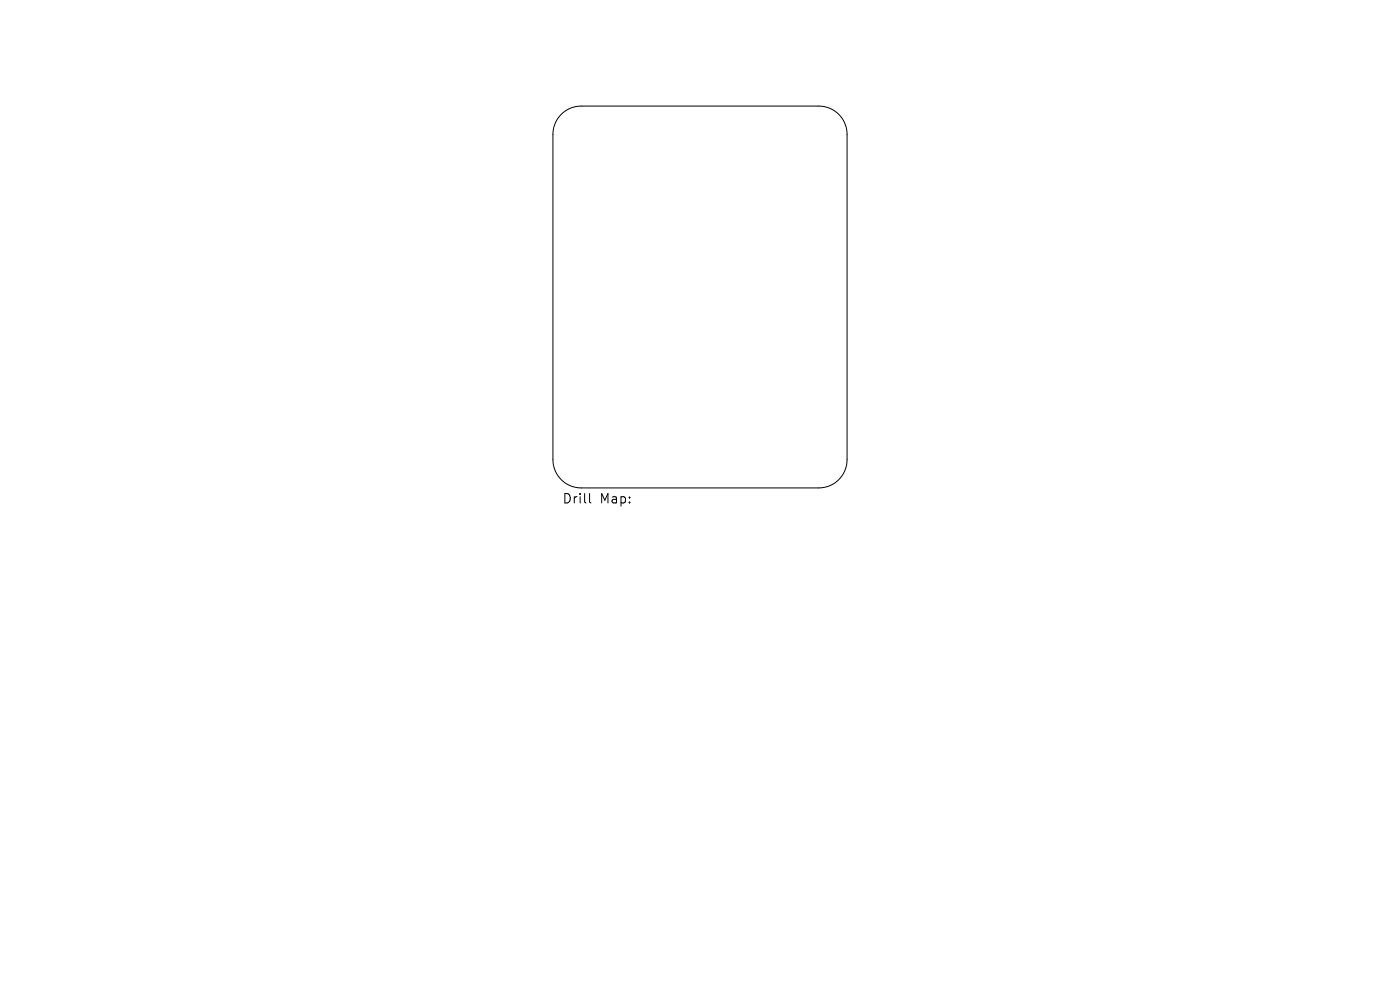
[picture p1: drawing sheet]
<svg xmlns="http://www.w3.org/2000/svg" width="297mm" height="210mm" viewBox="0 0 297 210" stroke-linecap="round" stroke-linejoin="round" font-family="sans-serif">
<defs><g id="words">
<g font-size="2.8">
<text x="119.2" y="107.1">Drill</text>
<text x="127.2" y="107.1">Map:</text>
</g>
</g></defs>
<path d="M119.1 24.3a6 6 0 0 1 4.2-1.8h50.4a6 6 0 0 1 6 6v69a6 6 0 0 1-6 6h-50.4a6 6 0 0 1-6-6v-69a6 6 0 0 1 1.8-4.2zM125.1 104.7v1.7l.3 .3" fill="none" stroke="#000" stroke-width=".21"/>
<use href="#words"/>
</svg>
